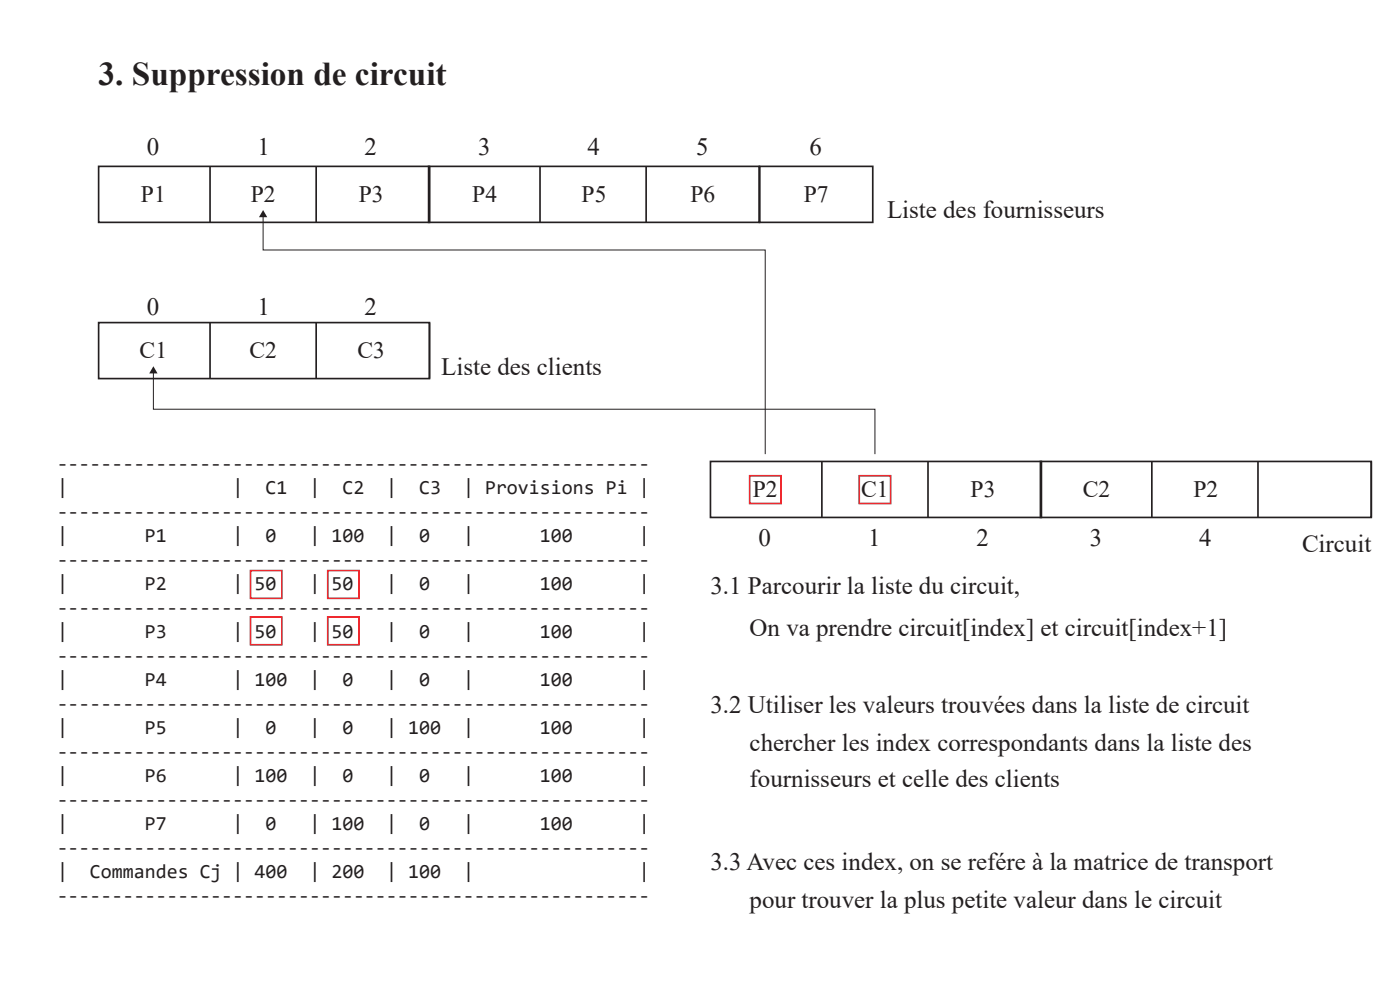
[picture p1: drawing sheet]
<svg xmlns="http://www.w3.org/2000/svg" width="297mm" height="210mm" viewBox="0 0 297 210" stroke-linecap="round" stroke-linejoin="round" font-family="sans-serif">
<defs><g id="words">
<text font-size="7.1" fill="#231f20" x="20.9" y="18.1">3. Suppression de circuit</text>
<g font-size="5.3" fill="#231f20">
<text x="31.1" y="33">0</text>
<text x="54.6" y="33">1</text>
<text x="77.3" y="33">2</text>
<text x="101.4" y="33">3</text>
<text x="124.6" y="33">4</text>
<text x="147.7" y="33">5</text>
<text x="171.7" y="33">6</text>
<text x="188.2" y="46.3">Liste des fournisseurs</text>
<text x="31.1" y="66.9">0</text>
<text x="54.6" y="66.9">1</text>
<text x="77.3" y="66.9">2</text>
<text x="93.6" y="79.5">Liste des clients</text>
<text x="160.9" y="115.7">0</text>
<text x="184.2" y="115.7">1</text>
<text x="207.1" y="115.7">2</text>
<text x="231.2" y="115.7">3</text>
<text x="254.4" y="115.7">4</text>
<text x="276.2" y="117.1">Circuit</text>
<text x="150.7" y="126">3.1 Parcourir la liste du circuit,</text>
<text x="159" y="134.9">On va prendre circuit[index] et circuit[index+1]</text>
<text x="150.7" y="151.1">3.2 Utiliser les valeurs trouvées dans la liste de circuit</text>
<text x="159" y="159.2">chercher les index correspondants dans la liste des</text>
<text x="159" y="167">fournisseurs et celle des clients</text>
<text x="150.7" y="184.4">3.3 Avec ces index, on se refére à la matrice de transport</text>
<text x="159" y="192.5">pour trouver la plus petite valeur dans le circuit</text>
</g>
<g font-size="5" fill="#231f20">
<text x="29.9" y="42.9">P1</text>
<text x="53.2" y="42.9">P2</text>
<text x="76.1" y="42.9">P3</text>
<text x="100.2" y="42.9">P4</text>
<text x="123.4" y="42.9">P5</text>
<text x="146.5" y="42.9">P6</text>
<text x="170.5" y="42.9">P7</text>
<text x="29.6" y="76">C1</text>
<text x="52.9" y="76">C2</text>
<text x="75.8" y="76">C3</text>
<text x="159.7" y="105.5">P2</text>
<text x="182.7" y="105.5">C1</text>
<text x="205.9" y="105.5">P3</text>
<text x="229.7" y="105.5">C2</text>
<text x="253.2" y="105.5">P2</text>
</g>
<g font-size="4.2" fill="#231f20">
<text x="12.1" y="99.8">------------------------------------------------------</text>
<text x="12.1" y="104.9">|</text>
<text x="49.3" y="104.9">|</text>
<text x="56.3" y="104.9">C1</text>
<text x="65.6" y="104.9">|</text>
<text x="72.6" y="104.9">C2</text>
<text x="81.9" y="104.9">|</text>
<text x="88.9" y="104.9">C3</text>
<text x="98.2" y="104.9">| Provisions Pi |</text>
<text x="12.1" y="110">------------------------------------------------------</text>
<text x="12.1" y="115">|</text>
<text x="30.7" y="115">P1</text>
<text x="49.3" y="115">|</text>
<text x="56.3" y="115">0</text>
<text x="65.6" y="115">| 100</text>
<text x="81.9" y="115">|</text>
<text x="88.9" y="115">0</text>
<text x="98.2" y="115">|</text>
<text x="114.5" y="115">100</text>
<text x="135.5" y="115">|</text>
<text x="12.1" y="120.1">------------------------------------------------------</text>
<text x="12.1" y="125.2">|</text>
<text x="30.7" y="125.2">P2</text>
<text x="49.3" y="125.2">| 50</text>
<text x="65.6" y="125.2">| 50</text>
<text x="81.9" y="125.2">|</text>
<text x="88.9" y="125.2">0</text>
<text x="98.2" y="125.2">|</text>
<text x="114.5" y="125.2">100</text>
<text x="135.5" y="125.2">|</text>
<text x="12.1" y="130.3">------------------------------------------------------</text>
<text x="12.1" y="135.4">|</text>
<text x="30.7" y="135.4">P3</text>
<text x="49.3" y="135.4">| 50</text>
<text x="65.6" y="135.4">| 50</text>
<text x="81.9" y="135.4">|</text>
<text x="88.9" y="135.4">0</text>
<text x="98.2" y="135.4">|</text>
<text x="114.5" y="135.4">100</text>
<text x="135.5" y="135.4">|</text>
<text x="12.1" y="140.4">------------------------------------------------------</text>
<text x="12.1" y="145.5">|</text>
<text x="30.7" y="145.5">P4</text>
<text x="49.3" y="145.5">| 100</text>
<text x="65.6" y="145.5">|</text>
<text x="72.6" y="145.5">0</text>
<text x="81.9" y="145.5">|</text>
<text x="88.9" y="145.5">0</text>
<text x="98.2" y="145.5">|</text>
<text x="114.5" y="145.5">100</text>
<text x="135.5" y="145.5">|</text>
<text x="12.1" y="150.6">------------------------------------------------------</text>
<text x="12.1" y="155.7">|</text>
<text x="30.7" y="155.7">P5</text>
<text x="49.3" y="155.7">|</text>
<text x="56.3" y="155.7">0</text>
<text x="65.6" y="155.7">|</text>
<text x="72.6" y="155.7">0</text>
<text x="81.9" y="155.7">| 100</text>
<text x="98.2" y="155.7">|</text>
<text x="114.5" y="155.7">100</text>
<text x="135.5" y="155.7">|</text>
<text x="12.1" y="160.8">------------------------------------------------------</text>
<text x="12.1" y="165.8">|</text>
<text x="30.7" y="165.8">P6</text>
<text x="49.3" y="165.8">| 100</text>
<text x="65.6" y="165.8">|</text>
<text x="72.6" y="165.8">0</text>
<text x="81.9" y="165.8">|</text>
<text x="88.9" y="165.8">0</text>
<text x="98.2" y="165.8">|</text>
<text x="114.5" y="165.8">100</text>
<text x="135.5" y="165.8">|</text>
<text x="12.1" y="170.9">------------------------------------------------------</text>
<text x="12.1" y="176">|</text>
<text x="30.7" y="176">P7</text>
<text x="49.3" y="176">|</text>
<text x="56.3" y="176">0</text>
<text x="65.6" y="176">| 100</text>
<text x="81.9" y="176">|</text>
<text x="88.9" y="176">0</text>
<text x="98.2" y="176">|</text>
<text x="114.5" y="176">100</text>
<text x="135.5" y="176">|</text>
<text x="12.1" y="181.1">------------------------------------------------------</text>
<text x="12.1" y="186.2">|</text>
<text x="12.1" y="191.2">------------------------------------------------------</text>
<text x="19.1" y="186.2">Commandes Cj | 400</text>
<text x="65.6" y="186.2">| 200</text>
<text x="81.9" y="186.2">| 100</text>
<text x="98.2" y="186.2">|</text>
<text x="135.5" y="186.2">|</text>
</g>
</g></defs>
<g fill="none" stroke="#231f20" stroke-width=".35">
<path d="M20.9 35.3h70.2v11.9h-70.2zM44.6 35.3v11.9M67.1 35.3v11.9M90.9 35.3h70.2v11.9h-70.2zM91.1 35.3v11.9M114.6 35.3v11.9M137.1 35.3v11.9M161.1 35.3h24v11.9h-24zM161.1 35.3v11.9M20.9 68.4h70.2v11.9h-70.2zM44.6 68.4v11.9M67.1 68.4v11.9"/>
<path d="M91.1 68.4v11.9M150.7 97.9h70.2v11.9h-70.2zM174.4 97.9v11.9M196.9 97.9v11.9M220.7 97.9h70.2v11.9h-70.2zM220.9 97.9v11.9M244.4 97.9v11.9M266.9 97.9v11.9M290.9 97.9v11.9"/>
</g>
<path d="M159 100.9h6.7v5.9h-6.7zM182.3 100.9h6.6v5.9h-6.6zM53.1 121h6.7v5.9h-6.7zM53.1 130.9h6.7v5.9h-6.7zM69.5 130.9h6.7v5.9h-6.7zM69.5 121h6.7v5.9h-6.7z" fill="none" stroke="#ee1d23" stroke-width=".35"/>
<path d="M55.8 45.8v7.2h106.5v43.3" fill="none" stroke="#231f20" stroke-width=".21"/>
<path d="M55.8 44.6l.9 1.5h-1.8z" fill="#231f20"/>
<path d="M32.5 79v7.8h153.1v9.5" fill="none" stroke="#231f20" stroke-width=".21"/>
<path d="M32.5 77.7l.9 1.5h-1.7z" fill="#231f20"/>
<use href="#words"/>
</svg>
